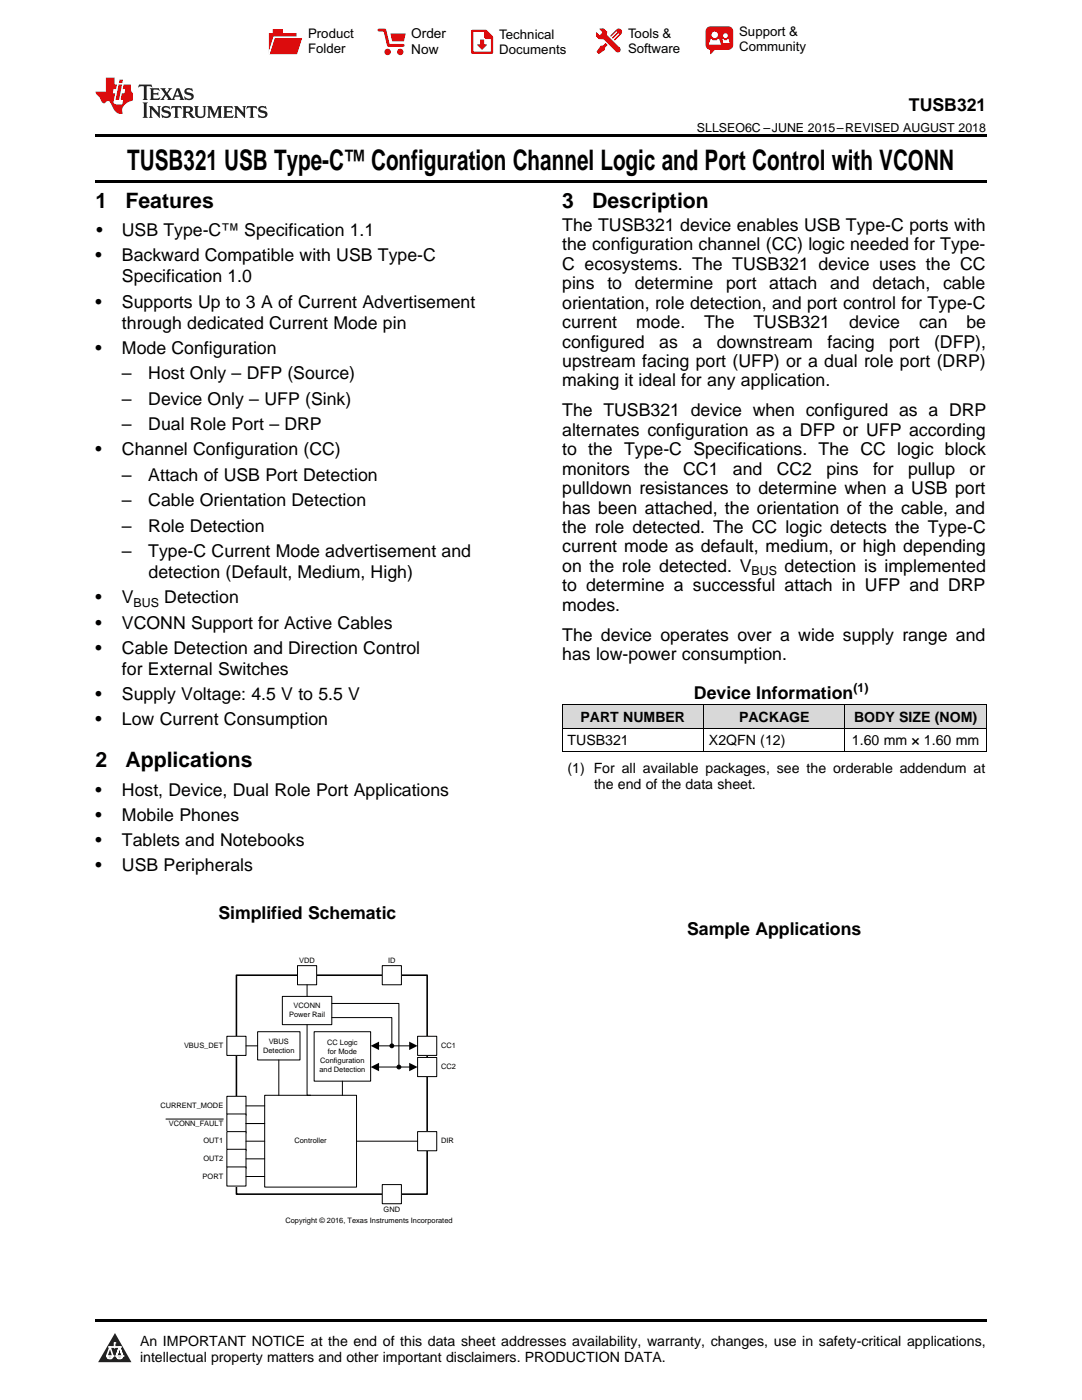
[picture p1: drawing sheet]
<svg xmlns="http://www.w3.org/2000/svg" width="216mm" height="279mm" viewBox="0 0 216 279" stroke-linecap="round" stroke-linejoin="round" font-family="sans-serif">
<defs><g id="words">
<text font-size="5.6" x="25.4" y="33.9">TUSB321 USB Type-C™ Configuration Channel Logic and Port Control with VCONN</text>
<g font-size="4.2">
<text x="19" y="41.4">1</text>
<text x="25" y="41.4">Features</text>
<text x="112.2" y="41.4">3</text>
<text x="118.2" y="41.4">Description</text>
<text x="19" y="153.1">2</text>
<text x="25" y="153.1">Applications</text>
</g>
<g font-size="3.5">
<text x="181.4" y="22.2">TUSB321</text>
<text x="19.2" y="47.1">•</text>
<text x="24.3" y="47.1">USB Type-C™ Specification 1.1</text>
<text x="112.2" y="46.1">The TUSB321 device enables USB Type-C ports with</text>
<text x="19" y="52.1">•</text>
<text x="24.3" y="52.1">Backward Compatible with USB Type-C</text>
<text x="112.2" y="50">the configuration channel (CC) logic needed for Type-</text>
<text x="112.2" y="53.8">C ecosystems. The TUSB321 device uses the CC</text>
<text x="24.3" y="56.4">Specification 1.0</text>
<text x="112.2" y="57.7">pins</text>
<text x="121.2" y="57.7">to</text>
<text x="126.7" y="57.7">determine</text>
<text x="144.9" y="57.7">port</text>
<text x="153.5" y="57.7">attach</text>
<text x="165.7" y="57.7">and</text>
<text x="174.1" y="57.7">detach,</text>
<text x="188.2" y="57.7">cable</text>
<text x="19" y="61.4">•</text>
<text x="24.3" y="61.4">Supports Up to 3 A of Current Advertisement</text>
<text x="24.3" y="65.6">through dedicated Current Mode pin</text>
<text x="112.2" y="61.6">orientation, role detection, and port control for Type-C</text>
<text x="112.2" y="65.5">current</text>
<text x="126.9" y="65.5">mode.</text>
<text x="140.5" y="65.5">The</text>
<text x="150.4" y="65.5">TUSB321</text>
<text x="169.4" y="65.5">device</text>
<text x="183.4" y="65.5">can</text>
<text x="192.8" y="65.5">be</text>
<text x="19" y="70.6">•</text>
<text x="24.3" y="70.6">Mode Configuration</text>
<text x="112.2" y="69.4">configured</text>
<text x="131.5" y="69.4">as</text>
<text x="138.2" y="69.4">a</text>
<text x="143" y="69.4">downstream</text>
<text x="165.1" y="69.4">facing</text>
<text x="177.4" y="69.4">port</text>
<text x="186.4" y="69.4">(DFP),</text>
<text x="24.3" y="75.7">–</text>
<text x="29.6" y="75.7">Host Only – DFP (Source)</text>
<text x="112.2" y="73.2">upstream facing port (UFP) or a dual role port (DRP)</text>
<text x="112.2" y="77.1">making it ideal for any application.</text>
<text x="24.3" y="80.8">–</text>
<text x="29.6" y="80.8">Device Only – UFP (Sink)</text>
<text x="112.2" y="83.1">The TUSB321 device when configured as a DRP</text>
<text x="24.3" y="85.9">–</text>
<text x="29.6" y="85.9">Dual Role Port – DRP</text>
<text x="112.2" y="87">alternates configuration as a DFP or UFP according</text>
<text x="19" y="90.9">•</text>
<text x="24.3" y="90.9">Channel Configuration (CC)</text>
<text x="24.3" y="96">–</text>
<text x="29.6" y="96">Attach of USB Port Detection</text>
<text x="112.2" y="90.8">to the Type-C Specifications. The CC logic block</text>
<text x="112.2" y="94.7">monitors</text>
<text x="128.6" y="94.7">the</text>
<text x="136.3" y="94.7">CC1</text>
<text x="146.2" y="94.7">and</text>
<text x="155" y="94.7">CC2</text>
<text x="164.9" y="94.7">pins</text>
<text x="174.2" y="94.7">for</text>
<text x="181.2" y="94.7">pullup</text>
<text x="193.5" y="94.7">or</text>
<text x="24.3" y="101">–</text>
<text x="29.6" y="101">Cable Orientation Detection</text>
<text x="112.2" y="98.6">pulldown resistances to determine when a USB port</text>
<text x="24.3" y="106.1">–</text>
<text x="29.6" y="106.1">Role Detection</text>
<text x="112.2" y="102.5">has been attached, the orientation of the cable, and</text>
<text x="112.2" y="106.4">the role detected. The CC logic detects the Type-C</text>
<text x="24.3" y="111.2">–</text>
<text x="29.6" y="111.2">Type-C Current Mode advertisement and</text>
<text x="112.2" y="110.2">current mode as default, medium, or high depending</text>
<text x="29.6" y="115.4">detection (Default, Medium, High)</text>
<text x="112.2" y="114.1">on the role detected. V</text>
<text x="112.2" y="118">to determine a successful attach in UFP and DRP</text>
<text x="156.6" y="114.1">detection is implemented</text>
<text x="19" y="120.4">•</text>
<text x="19" y="125.4">•</text>
<text x="24.3" y="120.4">V</text>
<text x="24.3" y="125.4">VCONN Support for Active Cables</text>
<text x="32.8" y="120.4">Detection</text>
<text x="112.2" y="121.9">modes.</text>
<text x="19" y="130.5">•</text>
<text x="24.3" y="130.5">Cable Detection and Direction Control</text>
<text x="112.2" y="127.8">The device operates over a wide supply range and</text>
<text x="112.2" y="131.7">has low-power consumption.</text>
<text x="24.3" y="134.7">for External Switches</text>
<text x="19" y="139.7">•</text>
<text x="24.3" y="139.7">Supply Voltage: 4.5 V to 5.5 V</text>
<text x="138.5" y="139.5">Device Information</text>
<text x="19" y="144.7">•</text>
<text x="24.3" y="144.7">Low Current Consumption</text>
<text x="19" y="158.9">•</text>
<text x="24.3" y="158.9">Host, Device, Dual Role Port Applications</text>
<text x="19" y="163.9">•</text>
<text x="24.3" y="163.9">Mobile Phones</text>
<text x="19" y="168.9">•</text>
<text x="19" y="173.9">•</text>
<text x="24.3" y="168.9">Tablets and Notebooks</text>
<text x="24.3" y="173.9">USB Peripherals</text>
<text x="43.6" y="183.4">Simplified Schematic</text>
<text x="137.1" y="186.5">Sample Applications</text>
</g>
<g font-size="2.8">
<text x="113.2" y="148.8">TUSB321</text>
<text x="115.8" y="144.1">PART NUMBER</text>
<text x="141.5" y="148.8">X2QFN (12)</text>
<text x="147.5" y="144.1">PACKAGE</text>
<text x="170" y="148.8">1.60 mm × 1.60 mm</text>
<text x="170.4" y="144.1">BODY SIZE (NOM)</text>
<text x="113.2" y="154.3">(1) For all available packages, see the orderable addendum at</text>
<text x="118.5" y="157.4">the end of the data sheet.</text>
<text x="27.9" y="268.6">An IMPORTANT NOTICE at the end of this data sheet addresses availability, warranty, changes, use in safety-critical applications,</text>
<text x="27.9" y="271.8">intellectual property matters and other important disclaimers. PRODUCTION DATA.</text>
</g>
<g font-size="2.7">
<text x="82.1" y="7.7">Order</text>
<text x="82.1" y="10.7">Now</text>
</g>
<g font-size="2.6">
<text x="61.5" y="7.6">Product</text>
<text x="61.5" y="10.6">Folder</text>
<text x="99.6" y="7.8">Technical</text>
<text x="99.6" y="10.8">Documents</text>
<text x="125.3" y="7.6">Tools &amp;</text>
<text x="125.3" y="10.6">Software</text>
<text x="147.5" y="7.2">Support &amp;</text>
<text x="147.5" y="10.2">Community</text>
</g>
<g font-size="2.5">
<text x="139.1" y="26.3">SLLSEO6C –JUNE 2015–REVISED AUGUST 2018</text>
<text x="150" y="114.8">BUS</text>
<text x="26.7" y="121.1">BUS</text>
<text x="170.3" y="138">(1)</text>
</g>
<g font-size="1.5">
<text x="59.7" y="192.3">VDD</text>
<text x="77.4" y="192.3">ID</text>
<text x="57.7" y="203">Power Rail</text>
<text x="58.6" y="201.2">VCONN</text>
<text x="36.7" y="209.2">VBUS_DET</text>
<text x="53.6" y="208.3">VBUS</text>
<text x="65.3" y="208.6">CC Logic</text>
<text x="88" y="209.2">CC1</text>
<text x="52.5" y="210.1">Detection</text>
<text x="63.7" y="214">and Detection</text>
<text x="63.9" y="212.2">Configuration</text>
<text x="65.4" y="210.4">for Mode</text>
<text x="88" y="213.4">CC2</text>
<text x="32" y="221.1">CURRENT_MODE</text>
<text x="33.7" y="224.7">VCONN_FAULT</text>
<text x="40.6" y="231.7">OUT2</text>
<text x="40.6" y="228.2">OUT1</text>
<text x="58.8" y="228.2">Controller</text>
<text x="88" y="228.2">DIR</text>
<text x="40.4" y="235.2">PORT</text>
<text x="57" y="244">Copyright © 2016, Texas Instruments Incorporated</text>
<text x="76.5" y="241.8">GND</text>
</g>
</g></defs>
<g fill="#d8d8d8">
<path d="M112.2 140.7h28.2v4.7h-28.2z"/>
<path d="M140.4 140.7h28.2v4.7h-28.2z"/>
<path d="M168.6 140.7h28.2v4.7h-28.2z"/>
</g>
<path d="M22.9 266l3.3 5.9h-6.6z" fill="#231f20"/>
<path d="M21.3 270.6h1.2l-.3 .5h-.3a.53 .53 0 0 1-.6-.5z" fill-rule="evenodd" fill="#fff"/>
<path d="M21.3 270.6h1.2l-.3 .5h-.3a.53 .53 0 0 1-.6-.5z" fill="none" stroke="#231f20" stroke-width=".33"/>
<path d="M21.3 270.6l1.2 .1-.3 .4h-.5z" fill="none" stroke="#fff" stroke-width=".33"/>
<path d="M22.9 268.9h.1" fill="none" stroke="#fff" stroke-width=".33"/>
<path d="M22.9 268v.9z" fill="#fff"/>
<path d="M22.9 268v.9z" fill="none" stroke="#fff" stroke-width=".33"/>
<circle cx="22.9" cy="268" r=".16" fill="#fff"/>
<path d="M21.8 268.8h.1" fill="none" stroke="#fff" stroke-width=".33"/>
<path d="M21.8 268.8h2.2z" fill="#fff"/>
<path d="M21.8 268.8h2.2z" fill="none" stroke="#fff" stroke-width=".33"/>
<circle cx="24" cy="268.8" r=".16" fill="#fff"/>
<path d="M23.2 270.6h.1" fill="none" stroke="#fff" stroke-width=".33"/>
<path d="M23.8 268.8l-.6 1.8z" fill="#fff"/>
<path d="M23.8 268.8l-.6 1.8z" fill="none" stroke="#fff" stroke-width=".33"/>
<path d="M23.8 268.8l.7 1.8z" fill="#fff"/>
<path d="M23.8 268.8l.7 1.8z" fill="none" stroke="#fff" stroke-width=".33"/>
<path d="M24.4 270.6h.1" fill="none" stroke="#fff" stroke-width=".33"/>
<circle cx="21.3" cy="270.6" r=".16" fill="#fff"/>
<path d="M22 268.8l-.7 1.8z" fill="#fff"/>
<path d="M22 268.8l-.7 1.8z" fill="none" stroke="#fff" stroke-width=".33"/>
<path d="M22 268.8l.5 1.8z" fill="#fff"/>
<path d="M22 268.8l.5 1.8z" fill="none" stroke="#fff" stroke-width=".33"/>
<circle cx="22.5" cy="270.6" r=".16" fill="#fff"/>
<path d="M23.3 270.6h1.2a.63 .63 0 0 1-.6 .5 .63 .63 0 0 1-.6-.5z" fill-rule="evenodd" fill="#fff"/>
<path d="M23.3 270.6h1.2a.63 .63 0 0 1-.6 .5 .63 .63 0 0 1-.6-.5z" fill="none" stroke="#231f20" stroke-width=".33"/>
<path d="M23.3 270.6h1.2l-.4 .5h-.5z" fill="none" stroke="#fff" stroke-width=".33"/>
<path d="M23.2 270.6h.1" fill="none" stroke="#fff" stroke-width=".33"/>
<circle cx="24.5" cy="270.6" r=".16" fill="#fff"/>
<path d="M19 263.2h177.8v.5h-177.8z" fill="#000"/>
<path d="M47.2 194.6h38v43.7h-38z" fill="none" stroke="#000" stroke-width=".32"/>
<path d="M45.3 206.8h3.8v3.8h-3.8z" fill-rule="evenodd" fill="#fff"/>
<path d="M56.3 198.9h9.9v5.6h-9.9zM45.3 206.8h3.8v3.8h-3.8zM51.4 205.9h8.5v5.6h-8.5zM52.8 218.6h18.3v18.3h-18.3z" fill="none" stroke="#000" stroke-width=".2"/>
<path d="M45.3 218.8h3.8v3.8h-3.8z" fill-rule="evenodd" fill="#fff"/>
<path d="M45.3 218.8h3.8v3.8h-3.8z" fill="none" stroke="#000" stroke-width=".2"/>
<path d="M45.3 222.3h3.8v3.8h-3.8z" fill-rule="evenodd" fill="#fff"/>
<path d="M33.1 223.3h11.5M45.3 222.3h3.8v3.8h-3.8z" fill="none" stroke="#000" stroke-width=".2"/>
<path d="M45.3 225.8h3.8v3.9h-3.8z" fill-rule="evenodd" fill="#fff"/>
<path d="M45.3 225.8h3.8v3.9h-3.8z" fill="none" stroke="#000" stroke-width=".2"/>
<path d="M45.3 229.4h3.8v3.8h-3.8z" fill-rule="evenodd" fill="#fff"/>
<path d="M45.3 229.4h3.8v3.8h-3.8z" fill="none" stroke="#000" stroke-width=".2"/>
<path d="M45.3 232.9h3.8v3.8h-3.8z" fill-rule="evenodd" fill="#fff"/>
<path d="M62.7 205.9h11.3v9.9h-11.3zM45.3 232.9h3.8v3.8h-3.8z" fill="none" stroke="#000" stroke-width=".2"/>
<path d="M76.3 236.4h3.8v3.8h-3.8z" fill-rule="evenodd" fill="#fff"/>
<path d="M76.3 236.4h3.8v3.8h-3.8z" fill="none" stroke="#000" stroke-width=".2"/>
<path d="M83.3 206.8h3.8v3.8h-3.8z" fill-rule="evenodd" fill="#fff"/>
<path d="M83.3 206.8h3.8v3.8h-3.8z" fill="none" stroke="#000" stroke-width=".2"/>
<path d="M83.3 211h3.8v3.9h-3.8z" fill-rule="evenodd" fill="#fff"/>
<path d="M83.3 211h3.8v3.9h-3.8z" fill="none" stroke="#000" stroke-width=".2"/>
<path d="M83.3 225.8h3.8v3.9h-3.8z" fill-rule="evenodd" fill="#fff"/>
<path d="M83.3 225.8h3.8v3.9h-3.8z" fill="none" stroke="#000" stroke-width=".2"/>
<path d="M59.4 192.7h3.8v3.8h-3.8z" fill-rule="evenodd" fill="#fff"/>
<g fill="none" stroke="#000" stroke-width=".2">
<path d="M59.4 192.7h3.8v3.8h-3.8zM49.1 208.7h2.3M55.6 211.5v7.1M61.3 204.5v14.1h.7M66.2 203.1h12v5.6M66.2 200.3h13.4v12.6M68.3 215.8v2.8M75.4 208.7h6.5M75.4 212.9h6.5M49.1 220.7h3.7M49.1 224.2h3.7M49.1 231.3h3.7"/>
<path d="M49.1 234.8h3.7M49.1 227.7h3.7M71.1 227.7h12.2"/>
<circle cx="78.2" cy="208.7" r=".38"/>
<circle cx="79.6" cy="212.9" r=".38"/>
</g>
<g fill="#000">
<path d="M74 208.7l1.6-.8v1.7zM74 212.9l1.6-.8v1.7zM81.6 212.1l1.7 .8-1.7 .9zM81.6 207.9l1.7 .8-1.7 .9z"/>
<circle cx="78.2" cy="208.7" r=".38"/>
<circle cx="79.6" cy="212.9" r=".38"/>
</g>
<path d="M76.3 192.7h3.8v3.8h-3.8z" fill-rule="evenodd" fill="#fff"/>
<path d="M112.2 150h84.6M112.2 145.3h84.6M112.2 140.7h84.6M112.2 140.7v9.3M140.4 140.7v9.3M168.6 140.7v9.3M196.8 140.7v9.3M61.3 196.5v2.4M76.3 192.7h3.8v3.8h-3.8z" fill="none" stroke="#000" stroke-width=".2"/>
<path d="M19 35.9h177.8v.5h-177.8zM19 26.8h177.8v.6h-177.8z" fill="#000"/>
<path d="M27.7 16.9l-.1 .6 .6-.3h.5v.2v2.2l-.2 .4h1l-.2-.4v-2.2v-.2h.5l.6 .3-.2-.6zM29.9 17.6l.2 .4v1.6l-.2 .4h1.9l.1-.6a1.09 1.09 0 0 1-1.3 .1v-.6h.6l.4 .2v-.7l-.2 .2h-.8v-.6l.2-.1a1.01 1.01 0 0 1 1 .3l-.1-.6zM32 17.6l.9 1.2-1 1.2h.9l-.2-.3 .5-.7 .5 .7-.3 .3h1.7l-.2-.3 .1-.4h1l.1 .4-.2 .3h1l-.3-.4-.7-2h-.5l-1 2.2-.8-1.1 .9-1.1h-.9l.2 .2-.4 .7-.4-.7 .2-.2zM35.4 18l.4 1h-.8zM37 17.7a.66 .66 0 0 0-.2 .8 .66 .66 0 0 0 .6 .4l.7 .2 .1 .2a.8 .8 0 0 1-.7 .4 .8 .8 0 0 1-.7-.5l.1 .8 .2-.2a.94 .94 0 0 0 1.1 .1 .94 .94 0 0 0 .4-.9 1.48 1.48 0 0 0-1.3-.6v-.4a1.1 1.1 0 0 1 1.2 .2l-.2-.6-.2 .1-.5-.1zM28.5 20.4l.2 .4v2.3l-.2 .4h1l-.2-.4v-2.3l.2-.4zM29.7 21.2l.2 .4v1.5l-.2 .4h.8l-.3-.4 .1-1.3 1.6 1.8v-2l.2-.4h-.7l.2 .2v1.1l-1.2-1.3zM32.5 21.3a.66 .66 0 0 0-.2 .8 .66 .66 0 0 0 .6 .4l.6 .2 .2 .2a.8 .8 0 0 1-.8 .4 .8 .8 0 0 1-.7-.5l.2 .7 .2-.1a.94 .94 0 0 0 1 .1 .94 .94 0 0 0 .5-1 1.47 1.47 0 0 0-1.3-.6l-.1-.3a1.1 1.1 0 0 1 1.3 .2l-.2-.6-.2 .1-.5-.2zM34.3 21.2l-.2 .6a.64 .64 0 0 1 .8-.3v1.6l-.2 .4h1l-.3-.4 .1-1.6a.66 .66 0 0 1 .8 .3l-.2-.6zM36.3 21.2l.3 .4v1.5l-.3 .4h1l-.2-.2v-.7h.5l.1 .1a.8 .8 0 0 0 1.2 .7l-1-1a.62 .62 0 0 0 .6-.5 .62 .62 0 0 0-.6-.7zM37.1 21.5h.1a.48 .48 0 0 1 .6 0 .48 .48 0 0 1 .1 .6l-.2 .1-.6 .1zM38.7 21.2l.2 .2a2.29 2.29 0 0 0 .4 2 1.05 1.05 0 0 0 1.7-.7v-1.3l.2-.2h-.8l.2 .4v1.1a.61 .61 0 0 1-.6 .6 .61 .61 0 0 1-.6-.6v-1.1l.3-.4zM41.3 21.2l.3 .4v1.5l-.3 .4h.8l-.2-.4v-1.4l.8 1.9 .9-1.9v1.4l-.2 .4h.9l-.2-.4v-1.5l.2-.4h-.8l-.7 1.5-.6-1.5zM44.5 21.2l.2 .4v1.5l-.2 .4h1.9l.2-.6a1.1 1.1 0 0 1-1.4 .2v-.7h.6l.4 .2v-.6l-.2 .1-.8 .1v-.6l.2-.1a1.02 1.02 0 0 1 1.1 .2l-.2-.5zM46.7 21.2l.2 .4v1.5l-.2 .4h.8l-.3-.4 .1-1.3 1.6 1.8v-2l.2-.4h-.7l.2 .2v1.1l-1.2-1.3zM49.3 21.2l-.1 .6a.64 .64 0 0 1 .8-.3v1.6l-.3 .4h1l-.2-.4v-1.6a.66 .66 0 0 1 .8 .3l-.1-.6zM51.7 21.3a.66 .66 0 0 0-.2 .7 .66 .66 0 0 0 .7 .5l.6 .2 .1 .2a.8 .8 0 0 1-.7 .4 .8 .8 0 0 1-.7-.5l.1 .7 .2-.1a.94 .94 0 0 0 1.1 .1 .94 .94 0 0 0 .4-1 1.48 1.48 0 0 0-1.2-.6l-.1-.3a1.1 1.1 0 0 1 1.2 .2l-.2-.6-.1 .1-.6-.2z" fill="#231f20"/>
<path d="M21.1 15.5v2.8h-2v.4l.9 .9a.96 .96 0 0 0 1 1 .59 .59 0 0 1 .5-.4 .59 .59 0 0 1 .5 .3l.4 .8a1.61 1.61 0 0 0 2.1 1.3 1.63 1.63 0 0 1 1.1-2.2l.9-.3v-1.5a1.6 1.6 0 0 1-.4-1.7h-1.4l-.2 .9h.5l-.2 .8h-.5l-.2 1v.3h.5l-.2 .9h-.7a.74 .74 0 0 1-1-.6l.3-1.6h-.5l.2-.8h.5l.1-.9h-.4v-1.4zM23.7 16.9l-.7 3h.8l.6-3zM23.8 15.9l-.1 .7h.7l.2-.7z" fill="#ee1d23"/>
<g fill="#d60000">
<path d="M54.4 5.8h2v.8h2.8v4.2h-5.5v-4.2h.7z" fill-rule="evenodd"/>
<path d="M54.7 7.5h5.6l-1 3.3h-5.6z" fill-rule="evenodd"/>
</g>
<path d="M54.6 7.4h5.8l-.1 .1h-5.5l-1.1 3.3z" fill-rule="evenodd" fill="#fff"/>
<path d="M54.6 7.4h5.8l-.1 .1h-5.5l-1.1 3.3z" fill="none" stroke="#fff" stroke-width=".2"/>
<path d="M75.6 6h1.2l.7 3.1h3" fill="none" stroke="#d60000" stroke-width=".56"/>
<g fill="#d60000">
<path d="M77.9 6.7h3.1l-.4 1.5h-2.3z" fill-rule="evenodd"/>
<circle cx="77.3" cy="10.4" r=".64"/>
<circle cx="79.9" cy="10.4" r=".64"/>
</g>
<path d="M94.2 6.2h2.7l1.3 1.2v3.1h-4z" fill="none" stroke="#d60000" stroke-width=".44"/>
<g fill="#d60000">
<path d="M95.8 7.9h.8v1h.6l-1 1.1-1-1v-.1h.6z" fill-rule="evenodd"/>
<path d="M96.6 6.2h.3l1.3 1.2v.4h-1.3l-.3-.4z" fill-rule="evenodd"/>
<path d="M119.6 5.7h.9l.6 .6 .1 .7 2.5 2.5-.8 .8-2.3-2.3-1.1-.2-.6-.6v-.8l.7 .6 .5-.4v-.2l-.4-.5z" fill-rule="evenodd"/>
<path d="M119.9 9.1h.4l.5-.5 .4 .4-.5 .5v.4l-1.2 .9-.5-.5z" fill-rule="evenodd"/>
<path d="M123 5.9a.67 .67 0 0 1 .9 0 .67 .67 0 0 1 0 .9z" fill-rule="evenodd"/>
<path d="M123 5.9l.9 .9-1.2 1.2h-.2l.1-.2 .9-.9 .1-.2h-.3l-.9 1h-.2v-.2l.9-1 .1-.2h-.3l-.9 1h-.2v-.2z" fill-rule="evenodd"/>
<circle cx="123.3" cy="9.9" r=".54"/>
</g>
<path d="M121.1 6.3l-.1 .7" fill="none" stroke="#d60000" stroke-width=".2"/>
<g fill="#d60000">
<path d="M141.1 5.5l.6-.2h3.6a.95 .95 0 0 1 1 .9v2.8a.95 .95 0 0 1-1 .9h-3.6a.95 .95 0 0 1-.9-.9v-2.8z" fill-rule="evenodd"/>
<path d="M141.7 9.9h.9l-.7 .9h-.2z" fill-rule="evenodd"/>
</g>
<g fill="#fff">
<path d="M144.3 8.6h1.3z"/>
<path d="M141.8 7.8h.3l.1 .2h.8l.2-.2h.3l.4 1.1h-2.5z" fill-rule="evenodd"/>
<path d="M144.2 7.8h.2l.2 .2h.4l.2-.2h.2l.2 .8h-1.3z" fill-rule="evenodd"/>
<circle cx="142.6" cy="6.9" r=".65"/>
<circle cx="144.8" cy="7.1" r=".48"/>
</g>
<use href="#words"/>
</svg>
